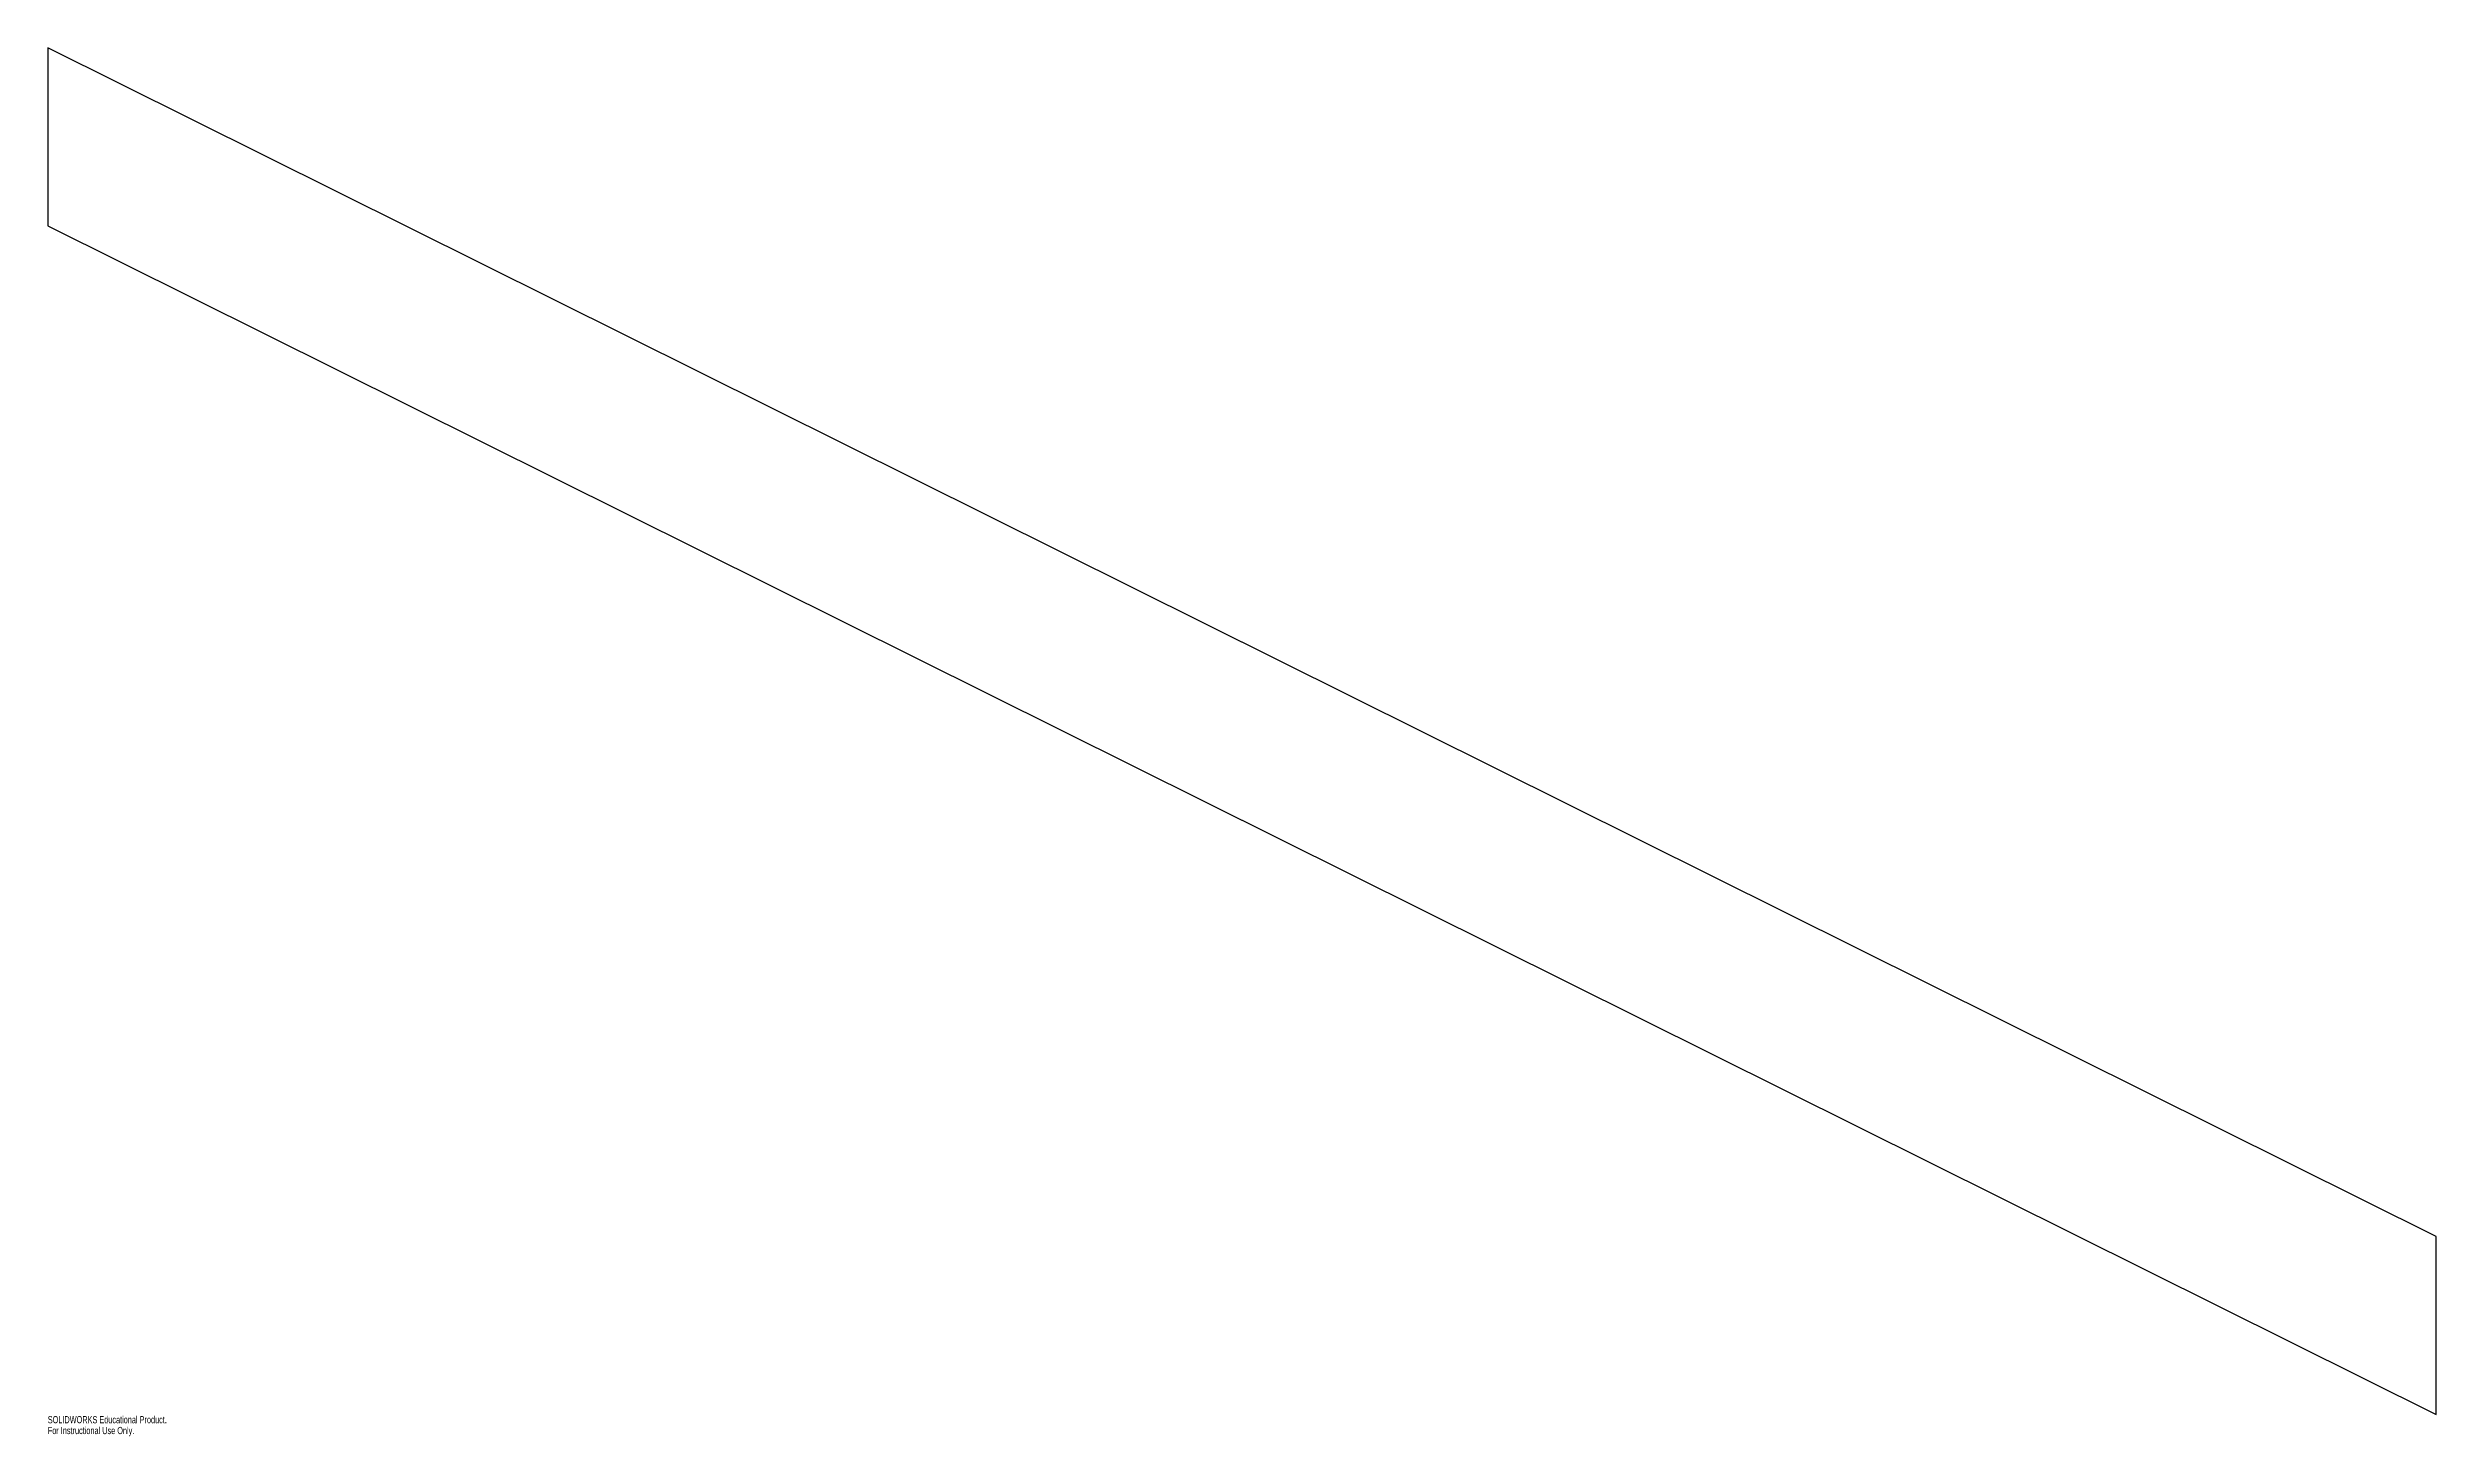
# Model space of a CAD drawing. Header units: millimetres. Extents: x 0 to 1606, y -15 to 919.
import ezdxf

# ---------------------------------------------------------------- set-up
doc = ezdxf.new("R2010")
doc.units = ezdxf.units.MM
doc.layers.add('CORTE', color=7, linetype='Continuous')
doc.layers.add('INFORMACION_NO_CORTE', color=8, linetype='Continuous')
doc.styles.add('SLDTEXTSTYLE0', font='TXT', dxfattribs={"width": 0.7})

msp = doc.modelspace()

# ---------------------------------------------------------------- linework, layer by layer
at = {"layer": 'CORTE', "color": 7, "linetype": 'Continuous', "lineweight": 25}
for p, q in [((0, 919.4), (0, 799.7)), ((1606.5, 119.7), (0, 919.4)), ((0, 799.7), (1606.5, 0)), ((1606.5, 0), (1606.5, 119.7))]:
    msp.add_line(p, q, dxfattribs=at)

# ---------------------------------------------------------------- texts
at = {"layer": 'INFORMACION_NO_CORTE', "color": 7, "linetype": 'Continuous', "char_height": 4.834, "attachment_point": 1, "style": 'SLDTEXTSTYLE0'}
for s, insert in [('SOLIDWORKS Educational Product.', (0, -1)), ('For Instructional Use Only.', (0, -8.3))]:
    msp.add_mtext(s, dxfattribs=dict(at, insert=insert))

doc.saveas('drawing.dxf')
